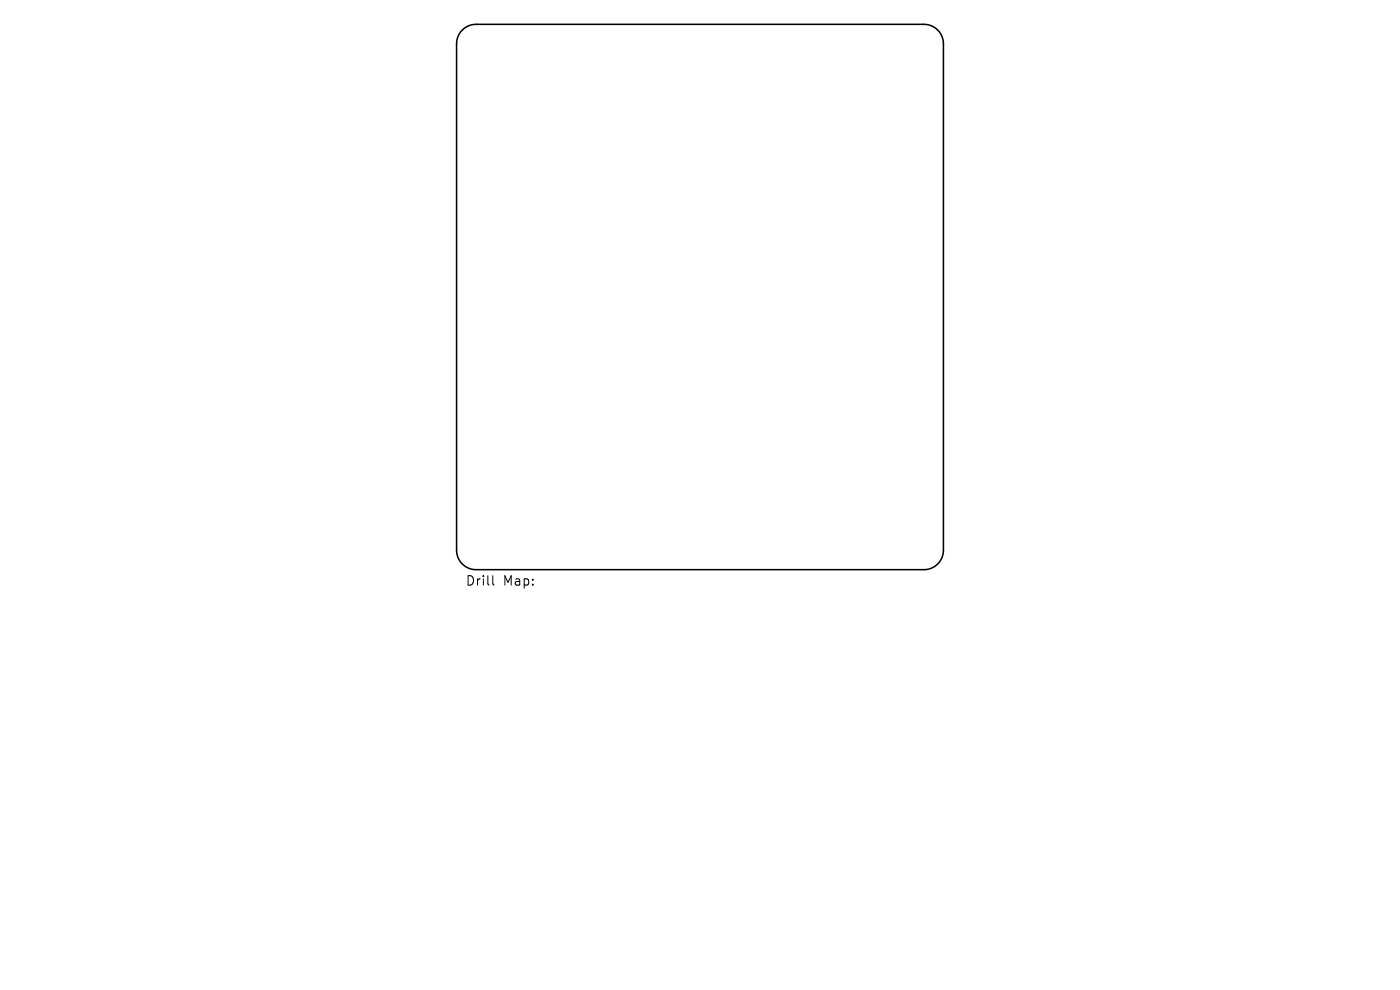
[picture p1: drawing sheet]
<svg xmlns="http://www.w3.org/2000/svg" width="297mm" height="210mm" viewBox="0 0 297 210" stroke-linecap="round" stroke-linejoin="round" font-family="sans-serif">
<defs><g id="words">
<g font-size="2.8">
<text x="98.7" y="124.5">Drill</text>
<text x="106.7" y="124.5">Map:</text>
</g>
</g></defs>
<path d="M98.1 6.4a4.1 4.1 0 0 1 2.9-1.2h95a4.1 4.1 0 0 1 4.1 4.1v107.4a4.1 4.1 0 0 1-4.1 4.1h-95a4.1 4.1 0 0 1-4.1-4.1v-107.4a4.1 4.1 0 0 1 1.2-2.9z" fill="none" stroke="#000" stroke-width=".33"/>
<path d="M104.5 122.1v1.7l.3 .3" fill="none" stroke="#000" stroke-width=".21"/>
<use href="#words"/>
</svg>
